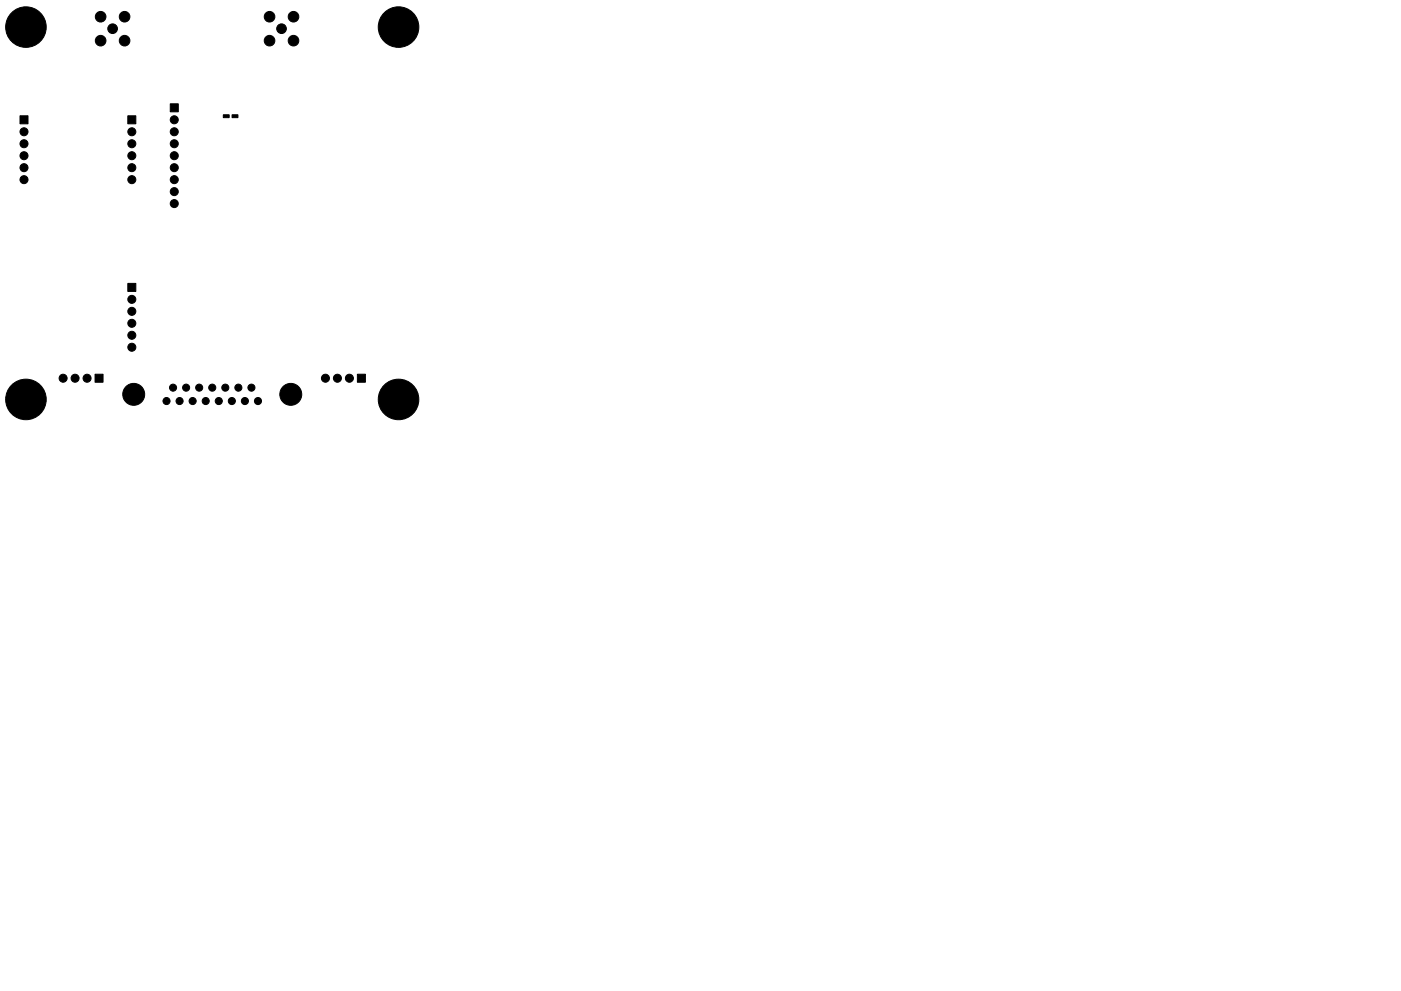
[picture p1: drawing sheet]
<svg xmlns="http://www.w3.org/2000/svg" width="297mm" height="210mm" viewBox="0 0 297 210" stroke-linecap="round" stroke-linejoin="round" font-family="sans-serif">
<g fill="#000" stroke="#000" stroke-width=".21">
<path d="M4.2 24.6h1.7v1.7h-1.7zM27.1 24.6h1.7v1.7h-1.7zM36.1 22h1.7v1.7h-1.7zM47.3 24.4h1.3v.6h-1.3zM49.2 24.4h1.2v.6h-1.2zM20.1 79.4h1.7v1.7h-1.7zM27.1 60.1h1.7v1.7h-1.7zM75.8 79.4h1.7v1.7h-1.7z"/>
<circle cx="2.3" cy="5.7" r=".45"/>
<circle cx="3.2" cy="8" r=".45"/>
<circle cx="3.2" cy="3.5" r=".45"/>
<circle cx="5.5" cy="5.7" r="4.3"/>
<circle cx="5.5" cy="2.5" r=".45"/>
<circle cx="5.5" cy="9" r=".45"/>
<circle cx="7.8" cy="8" r=".45"/>
<circle cx="7.8" cy="3.5" r=".45"/>
<circle cx="8.7" cy="5.7" r=".45"/>
<circle cx="21.3" cy="8.6" r="1.12"/>
<circle cx="21.3" cy="3.6" r="1.12"/>
<circle cx="23.9" cy="6.1" r="1.02"/>
<circle cx="26.4" cy="8.6" r="1.12"/>
<circle cx="26.4" cy="3.6" r="1.12"/>
<circle cx="57.1" cy="3.6" r="1.12"/>
<circle cx="57.1" cy="8.6" r="1.12"/>
<circle cx="59.7" cy="6.1" r="1.02"/>
<circle cx="62.2" cy="8.6" r="1.12"/>
<circle cx="62.2" cy="3.6" r="1.12"/>
<circle cx="81.3" cy="5.7" r=".45"/>
<circle cx="82.2" cy="8" r=".45"/>
<circle cx="82.2" cy="3.5" r=".45"/>
<circle cx="84.5" cy="5.7" r="4.3"/>
<circle cx="84.5" cy="2.5" r=".45"/>
<circle cx="84.5" cy="9" r=".45"/>
<circle cx="86.8" cy="8" r=".45"/>
<circle cx="86.8" cy="3.5" r=".45"/>
<circle cx="87.7" cy="5.7" r=".45"/>
<circle cx="5.1" cy="33" r=".85"/>
<circle cx="5.1" cy="35.6" r=".85"/>
<circle cx="5.1" cy="38.1" r=".85"/>
<circle cx="5.1" cy="28" r=".85"/>
<circle cx="5.1" cy="30.5" r=".85"/>
<circle cx="27.9" cy="28" r=".85"/>
<circle cx="27.9" cy="33" r=".85"/>
<circle cx="27.9" cy="35.6" r=".85"/>
<circle cx="27.9" cy="38.1" r=".85"/>
<circle cx="27.9" cy="30.5" r=".85"/>
<circle cx="36.9" cy="28" r=".85"/>
<circle cx="36.9" cy="30.5" r=".85"/>
<circle cx="36.9" cy="35.6" r=".85"/>
<circle cx="36.9" cy="25.4" r=".85"/>
<circle cx="36.9" cy="38.1" r=".85"/>
<circle cx="36.9" cy="33" r=".85"/>
<circle cx="36.9" cy="40.7" r=".85"/>
<circle cx="36.9" cy="43.2" r=".85"/>
<circle cx="27.9" cy="71.1" r=".85"/>
<circle cx="27.9" cy="66.1" r=".85"/>
<circle cx="27.9" cy="68.6" r=".85"/>
<circle cx="27.9" cy="63.5" r=".85"/>
<circle cx="27.9" cy="73.7" r=".85"/>
<circle cx="2.3" cy="84.7" r=".45"/>
<circle cx="3.2" cy="87" r=".45"/>
<circle cx="3.2" cy="82.5" r=".45"/>
<circle cx="5.5" cy="84.7" r="4.3"/>
<circle cx="5.5" cy="81.5" r=".45"/>
<circle cx="5.5" cy="88" r=".45"/>
<circle cx="7.8" cy="87" r=".45"/>
<circle cx="7.8" cy="82.5" r=".45"/>
<circle cx="8.7" cy="84.7" r=".45"/>
<circle cx="13.4" cy="80.2" r=".85"/>
<circle cx="15.9" cy="80.2" r=".85"/>
<circle cx="18.5" cy="80.2" r=".85"/>
<circle cx="28.3" cy="83.7" r="2.32"/>
<circle cx="35.3" cy="85.1" r=".75"/>
<circle cx="36.7" cy="82.2" r=".75"/>
<circle cx="38.1" cy="85.1" r=".75"/>
<circle cx="39.5" cy="82.2" r=".75"/>
<circle cx="40.8" cy="85.1" r=".75"/>
<circle cx="42.2" cy="82.2" r=".75"/>
<circle cx="43.6" cy="85.1" r=".75"/>
<circle cx="45" cy="82.2" r=".75"/>
<circle cx="46.4" cy="85.1" r=".75"/>
<circle cx="47.8" cy="82.2" r=".75"/>
<circle cx="49.2" cy="85.1" r=".75"/>
<circle cx="50.5" cy="82.2" r=".75"/>
<circle cx="51.9" cy="85.1" r=".75"/>
<circle cx="53.3" cy="82.2" r=".75"/>
<circle cx="54.7" cy="85.1" r=".75"/>
<circle cx="61.6" cy="83.7" r="2.32"/>
<circle cx="69" cy="80.2" r=".85"/>
<circle cx="71.5" cy="80.2" r=".85"/>
<circle cx="74.1" cy="80.2" r=".85"/>
<circle cx="81.3" cy="84.7" r=".45"/>
<circle cx="82.2" cy="87" r=".45"/>
<circle cx="82.2" cy="82.5" r=".45"/>
<circle cx="84.5" cy="84.7" r="4.3"/>
<circle cx="84.5" cy="81.5" r=".45"/>
<circle cx="84.5" cy="88" r=".45"/>
<circle cx="86.8" cy="87" r=".45"/>
<circle cx="86.8" cy="82.5" r=".45"/>
<circle cx="87.7" cy="84.7" r=".45"/>
</g>
</svg>
